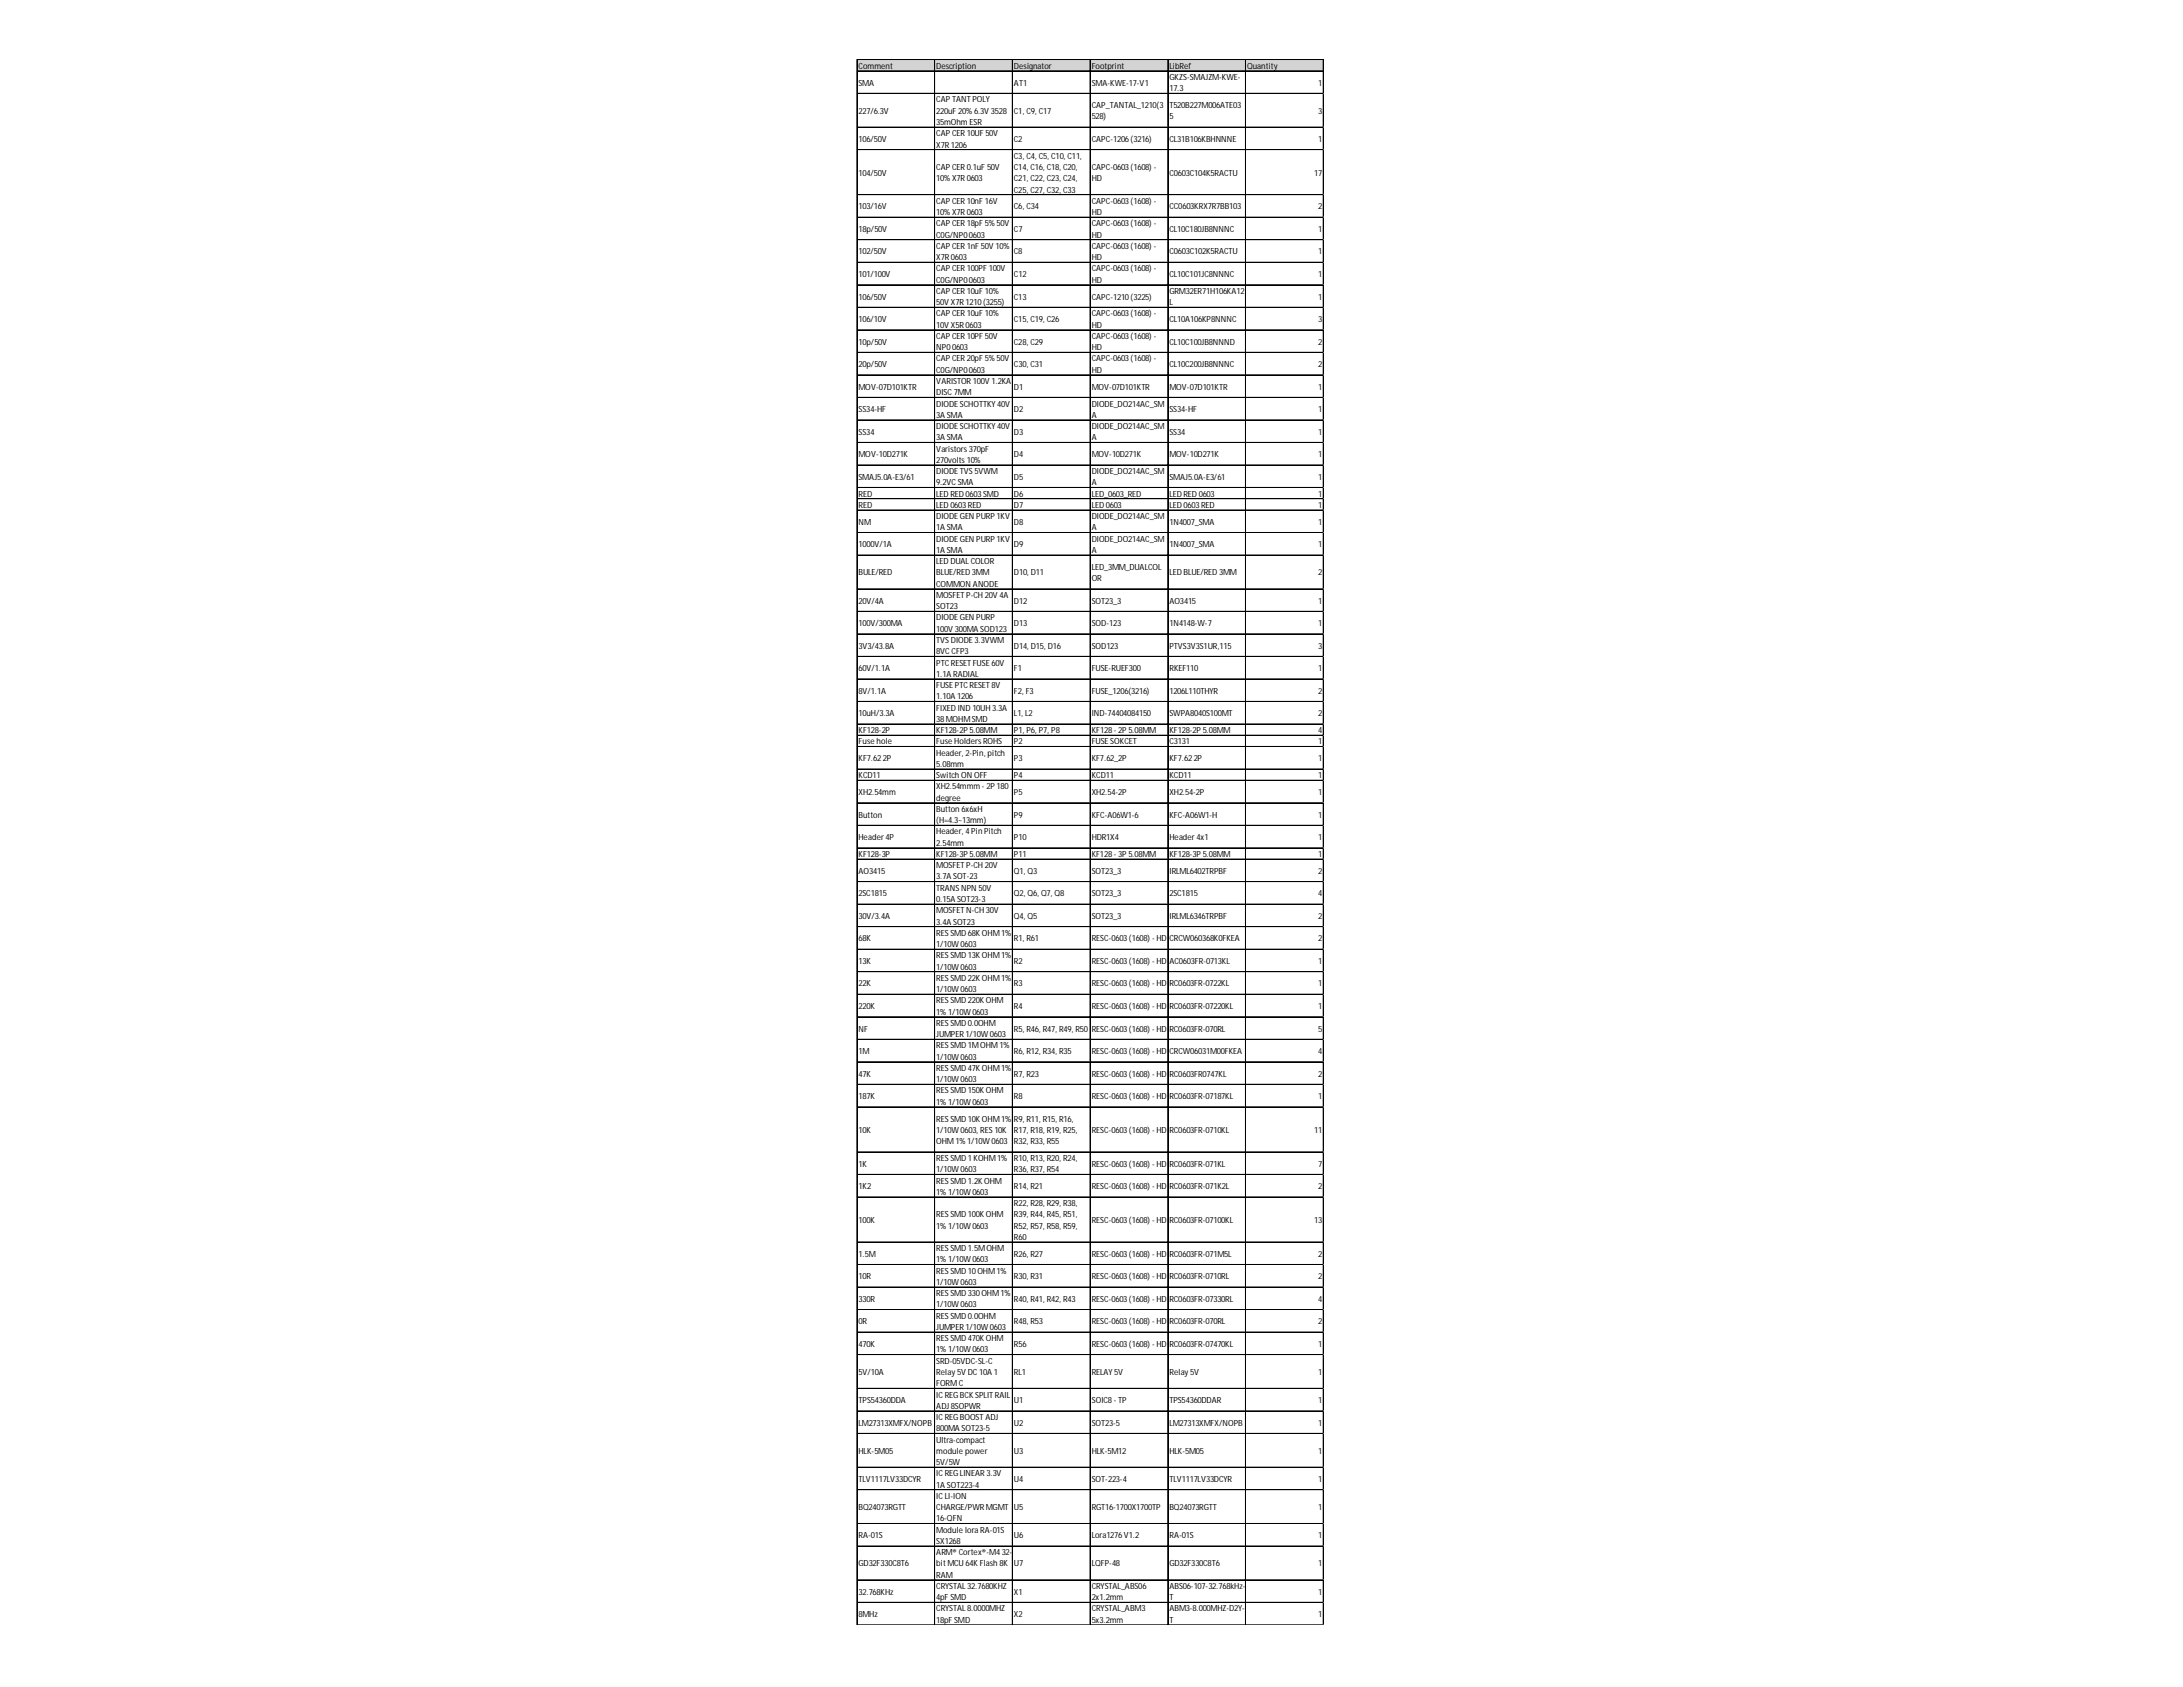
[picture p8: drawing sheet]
<svg xmlns="http://www.w3.org/2000/svg" width="279mm" height="216mm" viewBox="0 0 279 216" stroke-linecap="round" stroke-linejoin="round" font-family="sans-serif">
<defs><g id="words">
<g font-size="1.1">
<text x="109.9" y="8.8">Comment</text>
<text x="109.9" y="11">SMA</text>
<text x="119.8" y="8.8">Description</text>
<text x="129.8" y="8.8">Designator</text>
<text x="129.8" y="11">AT1</text>
<text x="139.7" y="8.8">Footprint</text>
<text x="139.7" y="11">SMA-KWE-17-V1</text>
<text x="149.7" y="8.8">LibRef</text>
<text x="149.7" y="10.2">GKZS-SMAJZM-KWE-</text>
<text x="149.7" y="11.7">17.3</text>
<text x="159.6" y="8.8">Quantity</text>
<text x="168.7" y="11">1</text>
<text x="109.9" y="14.6">227/6.3V</text>
<text x="119.8" y="13.1">CAP TANT POLY</text>
<text x="119.8" y="14.6">220uF 20% 6.3V 3528</text>
<text x="119.8" y="16">35mOhm ESR</text>
<text x="119.8" y="17.4">CAP CER 10UF 50V</text>
<text x="129.8" y="14.6">C1, C9, C17</text>
<text x="139.7" y="13.8">CAP_TANTAL_1210(3</text>
<text x="139.7" y="15.3">528)</text>
<text x="149.7" y="13.8">T520B227M006ATE03</text>
<text x="149.7" y="15.3">5</text>
<text x="168.7" y="14.6">3</text>
<text x="109.9" y="18.2">106/50V</text>
<text x="109.9" y="22.5">104/50V</text>
<text x="119.8" y="18.9">X7R 1206</text>
<text x="119.8" y="21.8">CAP CER 0.1uF 50V</text>
<text x="119.8" y="23.2">10% X7R 0603</text>
<text x="129.8" y="18.2">C2</text>
<text x="129.8" y="20.3">C3, C4, C5, C10, C11,</text>
<text x="129.8" y="21.8">C14, C16, C18, C20,</text>
<text x="129.8" y="23.2">C21, C22, C23, C24,</text>
<text x="139.7" y="18.2">CAPC-1206(3216)</text>
<text x="139.7" y="21.8">CAPC-0603(1608) -</text>
<text x="139.7" y="23.2">HD</text>
<text x="149.7" y="18.2">CL31B106KBHNNNE</text>
<text x="149.7" y="22.5">C0603C104K5RACTU</text>
<text x="168.2" y="22.5">17</text>
<text x="168.7" y="18.2">1</text>
<text x="109.9" y="26.8">103/16V</text>
<text x="109.9" y="29.7">18p/50V</text>
<text x="119.8" y="26.1">CAP CER 10nF 16V</text>
<text x="119.8" y="27.5">10% X7R 0603</text>
<text x="119.8" y="29">CAP CER 18pF 5% 50V</text>
<text x="129.8" y="24.6">C25, C27, C32, C33</text>
<text x="129.8" y="26.8">C6, C34</text>
<text x="129.8" y="29.7">C7</text>
<text x="139.7" y="26.1">CAPC-0603(1608) -</text>
<text x="139.7" y="27.5">HD</text>
<text x="139.7" y="29">CAPC-0603(1608) -</text>
<text x="149.7" y="26.8">CC0603KRX7R7BB103</text>
<text x="149.7" y="29.7">CL10C180JB8NNNC</text>
<text x="168.7" y="26.8">2</text>
<text x="168.7" y="29.7">1</text>
<text x="109.9" y="32.6">102/50V</text>
<text x="109.9" y="35.5">101/100V</text>
<text x="119.8" y="30.4">C0G/NP00603</text>
<text x="119.8" y="31.8">CAP CER 1nF 50V 10%</text>
<text x="119.8" y="33.3">X7R 0603</text>
<text x="119.8" y="34.7">CAP CER 100PF 100V</text>
<text x="129.8" y="32.6">C8</text>
<text x="129.8" y="35.5">C12</text>
<text x="139.7" y="30.4">HD</text>
<text x="139.7" y="31.8">CAPC-0603(1608) -</text>
<text x="139.7" y="33.3">HD</text>
<text x="139.7" y="34.7">CAPC-0603(1608) -</text>
<text x="149.7" y="32.6">C0603C102K5RACTU</text>
<text x="149.7" y="35.5">CL10C101JC8NNNC</text>
<text x="168.7" y="32.6">1</text>
<text x="168.7" y="35.5">1</text>
<text x="109.9" y="38.3">106/50V</text>
<text x="109.9" y="41.2">106/10V</text>
<text x="119.8" y="36.2">C0G/NP00603</text>
<text x="119.8" y="37.6">CAP CER 10uF 10%</text>
<text x="119.8" y="39.1">50V X7R 1210(3255)</text>
<text x="119.8" y="40.5">CAP CER 10uF 10%</text>
<text x="119.8" y="41.9">10V X5R 0603</text>
<text x="129.8" y="38.3">C13</text>
<text x="129.8" y="41.2">C15, C19, C26</text>
<text x="139.7" y="36.2">HD</text>
<text x="139.7" y="38.3">CAPC-1210(3225)</text>
<text x="139.7" y="40.5">CAPC-0603(1608) -</text>
<text x="139.7" y="41.9">HD</text>
<text x="149.7" y="37.6">GRM32ER71H106KA12</text>
<text x="149.7" y="39.1">L</text>
<text x="149.7" y="41.2">CL10A106KP8NNNC</text>
<text x="168.7" y="38.3">1</text>
<text x="168.7" y="41.2">3</text>
<text x="109.9" y="44.1">10p/50V</text>
<text x="109.9" y="47">20p/50V</text>
<text x="119.8" y="43.4">CAP CER 10PF 50V</text>
<text x="119.8" y="44.8">NP00603</text>
<text x="119.8" y="46.3">CAP CER 20pF 5% 50V</text>
<text x="119.8" y="47.7">C0G/NP00603</text>
<text x="129.8" y="44.1">C28, C29</text>
<text x="129.8" y="47">C30, C31</text>
<text x="139.7" y="43.4">CAPC-0603(1608) -</text>
<text x="139.7" y="44.8">HD</text>
<text x="139.7" y="46.3">CAPC-0603(1608) -</text>
<text x="139.7" y="47.7">HD</text>
<text x="149.7" y="44.1">CL10C100JB8NNND</text>
<text x="149.7" y="47">CL10C200JB8NNNC</text>
<text x="168.7" y="44.1">2</text>
<text x="168.7" y="47">2</text>
<text x="109.9" y="49.9">MOV-07D101KTR</text>
<text x="109.9" y="52.7">SS34-HF</text>
<text x="119.8" y="49.1">VARISTOR 100V 1.2KA</text>
<text x="119.8" y="50.6">DISC 7MM</text>
<text x="119.8" y="52">DIODE SCHOTTKY 40V</text>
<text x="119.8" y="53.5">3A SMA</text>
<text x="129.8" y="49.9">D1</text>
<text x="129.8" y="52.7">D2</text>
<text x="139.7" y="49.9">MOV-07D101KTR</text>
<text x="139.7" y="52">DIODE_DO214AC_SM</text>
<text x="139.7" y="53.5">A</text>
<text x="149.7" y="49.9">MOV-07D101KTR</text>
<text x="149.7" y="52.7">SS34-HF</text>
<text x="168.7" y="49.9">1</text>
<text x="168.7" y="52.7">1</text>
<text x="109.9" y="55.6">SS34</text>
<text x="109.9" y="58.5">MOV-10D271K</text>
<text x="119.8" y="54.9">DIODE SCHOTTKY 40V</text>
<text x="119.8" y="56.3">3A SMA</text>
<text x="119.8" y="57.8">Varistors 370pF</text>
<text x="119.8" y="59.2">270volts 10%</text>
<text x="129.8" y="55.6">D3</text>
<text x="129.8" y="58.5">D4</text>
<text x="139.7" y="54.9">DIODE_DO214AC_SM</text>
<text x="139.7" y="56.3">A</text>
<text x="139.7" y="58.5">MOV-10D271K</text>
<text x="149.7" y="55.6">SS34</text>
<text x="149.7" y="58.5">MOV-10D271K</text>
<text x="168.7" y="55.6">1</text>
<text x="168.7" y="58.5">1</text>
<text x="109.9" y="61.4">SMAJ5.0A-E3/61</text>
<text x="109.9" y="63.6">RED</text>
<text x="109.9" y="65">RED</text>
<text x="119.8" y="60.7">DIODE TVS 5VWM</text>
<text x="119.8" y="62.1">9.2VC SMA</text>
<text x="119.8" y="63.6">LED RED 0603SMD</text>
<text x="119.8" y="65">LED 0603RED</text>
<text x="129.8" y="61.4">D5</text>
<text x="129.8" y="63.6">D6</text>
<text x="129.8" y="65">D7</text>
<text x="139.7" y="60.7">DIODE_DO214AC_SM</text>
<text x="139.7" y="62.1">A</text>
<text x="139.7" y="63.6">LED_0603_RED</text>
<text x="139.7" y="65">LED 0603</text>
<text x="149.7" y="61.4">SMAJ5.0A-E3/61</text>
<text x="149.7" y="63.6">LED RED 0603</text>
<text x="149.7" y="65">LED 0603RED</text>
<text x="168.7" y="61.4">1</text>
<text x="168.7" y="63.6">1</text>
<text x="168.7" y="65">1</text>
<text x="109.9" y="67.2">NM</text>
<text x="109.9" y="70">1000V/1A</text>
<text x="119.8" y="66.4">DIODE GEN PURP 1KV</text>
<text x="119.8" y="67.9">1A SMA</text>
<text x="119.8" y="69.3">DIODE GEN PURP 1KV</text>
<text x="119.8" y="70.8">1A SMA</text>
<text x="129.8" y="67.2">D8</text>
<text x="129.8" y="70">D9</text>
<text x="139.7" y="66.4">DIODE_DO214AC_SM</text>
<text x="139.7" y="67.9">A</text>
<text x="139.7" y="69.3">DIODE_DO214AC_SM</text>
<text x="139.7" y="70.8">A</text>
<text x="149.7" y="67.2">1N4007_SMA</text>
<text x="149.7" y="70">1N4007_SMA</text>
<text x="168.7" y="67.2">1</text>
<text x="168.7" y="70">1</text>
<text x="109.9" y="73.6">BULE/RED</text>
<text x="109.9" y="77.2">20V/4A</text>
<text x="119.8" y="72.2">LED DUAL COLOR</text>
<text x="119.8" y="73.6">BLUE/RED 3MM</text>
<text x="119.8" y="75.1">COMMON ANODE</text>
<text x="119.8" y="76.5">MOSFET P-CH 20V 4A</text>
<text x="119.8" y="78">SOT23</text>
<text x="129.8" y="73.6">D10, D11</text>
<text x="129.8" y="77.2">D12</text>
<text x="139.7" y="72.9">LED_3MM_DUALCOL</text>
<text x="139.7" y="74.4">OR</text>
<text x="139.7" y="77.2">SOT23_3</text>
<text x="149.7" y="73.6">LED BLUE/RED 3MM</text>
<text x="149.7" y="77.2">AO3415</text>
<text x="168.7" y="73.6">2</text>
<text x="168.7" y="77.2">1</text>
<text x="109.9" y="80.1">100V/300MA</text>
<text x="109.9" y="83">3V3/43.8A</text>
<text x="119.8" y="79.4">DIODE GEN PURP</text>
<text x="119.8" y="80.8">100V 300MA SOD123</text>
<text x="119.8" y="82.3">TVS DIODE 3.3VWM</text>
<text x="119.8" y="83.7">8VC CFP3</text>
<text x="129.8" y="80.1">D13</text>
<text x="129.8" y="83">D14, D15, D16</text>
<text x="139.7" y="80.1">SOD-123</text>
<text x="139.7" y="83">SOD123</text>
<text x="149.7" y="80.1">1N4148-W-7</text>
<text x="149.7" y="83">PTVS3V3S1UR,115</text>
<text x="168.7" y="80.1">1</text>
<text x="168.7" y="83">3</text>
<text x="109.9" y="85.9">60V/1.1A</text>
<text x="109.9" y="88.8">8V/1.1A</text>
<text x="119.8" y="85.2">PTC RESET FUSE 60V</text>
<text x="119.8" y="86.6">1.1A RADIAL</text>
<text x="119.8" y="88.1">FUSE PTC RESET 8V</text>
<text x="119.8" y="89.5">1.10A 1206</text>
<text x="129.8" y="85.9">F1</text>
<text x="129.8" y="88.8">F2, F3</text>
<text x="139.7" y="85.9">FUSE-RUEF300</text>
<text x="139.7" y="88.8">FUSE_1206(3216)</text>
<text x="149.7" y="85.9">RKEF110</text>
<text x="149.7" y="88.8">1206L110THYR</text>
<text x="168.7" y="85.9">1</text>
<text x="168.7" y="88.8">2</text>
<text x="109.9" y="91.7">10uH/3.3A</text>
<text x="109.9" y="93.8">KF128-2P</text>
<text x="109.9" y="95.3">Fuse hole</text>
<text x="119.8" y="90.9">FIXED IND 10UH 3.3A</text>
<text x="119.8" y="92.4">38MOHMSMD</text>
<text x="119.8" y="93.8">KF128-2P 5.08MM</text>
<text x="119.8" y="95.3">Fuse Holders ROHS</text>
<text x="129.8" y="91.7">L1, L2</text>
<text x="129.8" y="93.8">P1, P6, P7, P8</text>
<text x="129.8" y="95.3">P2</text>
<text x="139.7" y="91.7">IND-74404084150</text>
<text x="139.7" y="93.8">KF128- 2P 5.08MM</text>
<text x="139.7" y="95.3">FUSE SOKCET</text>
<text x="149.7" y="91.7">SWPA8040S100MT</text>
<text x="149.7" y="93.8">KF128-2P 5.08MM</text>
<text x="149.7" y="95.3">C3131</text>
<text x="168.7" y="91.7">2</text>
<text x="168.7" y="93.8">4</text>
<text x="168.7" y="95.3">1</text>
<text x="109.9" y="97.4">KF7.622P</text>
<text x="109.9" y="99.6">KCD11</text>
<text x="109.9" y="101.7">XH2.54mm</text>
<text x="119.8" y="96.7">Header, 2-Pin, pitch</text>
<text x="119.8" y="98.1">5.08mm</text>
<text x="119.8" y="99.6">Switch ON OFF</text>
<text x="119.8" y="101">XH2.54mmm - 2P 180</text>
<text x="129.8" y="97.4">P3</text>
<text x="129.8" y="99.6">P4</text>
<text x="129.8" y="101.7">P5</text>
<text x="139.7" y="97.4">KF7.62_2P</text>
<text x="139.7" y="99.6">KCD11</text>
<text x="139.7" y="101.7">XH2.54-2P</text>
<text x="149.7" y="97.4">KF7.622P</text>
<text x="149.7" y="99.6">KCD11</text>
<text x="149.7" y="101.7">XH2.54-2P</text>
<text x="168.7" y="97.4">1</text>
<text x="168.7" y="99.6">1</text>
<text x="168.7" y="101.7">1</text>
<text x="109.9" y="104.6">Button</text>
<text x="109.9" y="107.5">Header 4P</text>
<text x="119.8" y="102.5">degree</text>
<text x="119.8" y="103.9">Button 6x6xH</text>
<text x="119.8" y="105.4">(H=4.3~13mm)</text>
<text x="119.8" y="106.8">Header, 4Pin Pitch</text>
<text x="129.8" y="104.6">P9</text>
<text x="129.8" y="107.5">P10</text>
<text x="139.7" y="104.6">KFC-A06W1-6</text>
<text x="139.7" y="107.5">HDR1X4</text>
<text x="149.7" y="104.6">KFC-A06W1-H</text>
<text x="149.7" y="107.5">Header 4x1</text>
<text x="168.7" y="104.6">1</text>
<text x="168.7" y="107.5">1</text>
<text x="109.9" y="109.7">KF128-3P</text>
<text x="109.9" y="111.8">AO3415</text>
<text x="119.8" y="108.2">2.54mm</text>
<text x="119.8" y="109.7">KF128-3P 5.08MM</text>
<text x="119.8" y="111.1">MOSFET P-CH 20V</text>
<text x="119.8" y="112.6">3.7A SOT-23</text>
<text x="119.8" y="114">TRANS NPN 50V</text>
<text x="129.8" y="109.7">P11</text>
<text x="129.8" y="111.8">Q1, Q3</text>
<text x="139.7" y="109.7">KF128- 3P 5.08MM</text>
<text x="139.7" y="111.8">SOT23_3</text>
<text x="149.7" y="109.7">KF128-3P 5.08MM</text>
<text x="149.7" y="111.8">IRLML6402TRPBF</text>
<text x="168.7" y="109.7">1</text>
<text x="168.7" y="111.8">2</text>
<text x="109.9" y="114.7">2SC1815</text>
<text x="109.9" y="117.6">30V/3.4A</text>
<text x="119.8" y="115.4">0.15A SOT23-3</text>
<text x="119.8" y="116.9">MOSFET N-CH 30V</text>
<text x="119.8" y="118.3">3.4A SOT23</text>
<text x="119.8" y="119.8">RES SMD 68K OHM1%</text>
<text x="129.8" y="114.7">Q2, Q6, Q7, Q8</text>
<text x="129.8" y="117.6">Q4, Q5</text>
<text x="139.7" y="114.7">SOT23_3</text>
<text x="139.7" y="117.6">SOT23_3</text>
<text x="149.7" y="114.7">2SC1815</text>
<text x="149.7" y="117.6">IRLML6346TRPBF</text>
<text x="168.7" y="114.7">4</text>
<text x="168.7" y="117.6">2</text>
<text x="109.9" y="120.5">68K</text>
<text x="109.9" y="123.4">13K</text>
<text x="119.8" y="121.2">1/10W 0603</text>
<text x="119.8" y="122.6">RES SMD 13K OHM1%</text>
<text x="119.8" y="124.1">1/10W 0603</text>
<text x="119.8" y="125.5">RES SMD 22K OHM1%</text>
<text x="129.8" y="120.5">R1, R61</text>
<text x="129.8" y="123.4">R2</text>
<text x="139.7" y="120.5">RESC-0603(1608) - HD</text>
<text x="139.7" y="123.4">RESC-0603(1608) - HD</text>
<text x="149.7" y="120.5">CRCW060368K0FKEA</text>
<text x="149.7" y="123.4">AC0603FR-0713KL</text>
<text x="168.7" y="120.5">2</text>
<text x="168.7" y="123.4">1</text>
<text x="109.9" y="126.2">22K</text>
<text x="109.9" y="129.1">220K</text>
<text x="119.8" y="127">1/10W 0603</text>
<text x="119.8" y="128.4">RES SMD 220K OHM</text>
<text x="119.8" y="129.9">1% 1/10W 0603</text>
<text x="119.8" y="131.3">RES SMD 0.0OHM</text>
<text x="129.8" y="126.2">R3</text>
<text x="129.8" y="129.1">R4</text>
<text x="139.7" y="126.2">RESC-0603(1608) - HD</text>
<text x="139.7" y="129.1">RESC-0603(1608) - HD</text>
<text x="149.7" y="126.2">RC0603FR-0722KL</text>
<text x="149.7" y="129.1">RC0603FR-07220KL</text>
<text x="168.7" y="126.2">1</text>
<text x="168.7" y="129.1">1</text>
<text x="109.9" y="132">NF</text>
<text x="109.9" y="134.9">1M</text>
<text x="109.9" y="137.8">47K</text>
<text x="119.8" y="132.7">JUMPER 1/10W 0603</text>
<text x="119.8" y="134.2">RES SMD 1MOHM1%</text>
<text x="119.8" y="135.6">1/10W 0603</text>
<text x="119.8" y="137.1">RES SMD 47K OHM1%</text>
<text x="129.8" y="132">R5, R46, R47, R49, R50</text>
<text x="129.8" y="134.9">R6, R12, R34, R35</text>
<text x="129.8" y="137.8">R7, R23</text>
<text x="139.7" y="132">RESC-0603(1608) - HD</text>
<text x="139.7" y="134.9">RESC-0603(1608) - HD</text>
<text x="139.7" y="137.8">RESC-0603(1608) - HD</text>
<text x="149.7" y="132">RC0603FR-070RL</text>
<text x="149.7" y="134.9">CRCW06031M00FKEA</text>
<text x="149.7" y="137.8">RC0603FR0747KL</text>
<text x="168.7" y="132">5</text>
<text x="168.7" y="134.9">4</text>
<text x="168.7" y="137.8">2</text>
<text x="109.9" y="140.7">187K</text>
<text x="119.8" y="138.5">1/10W 0603</text>
<text x="119.8" y="139.9">RES SMD 150K OHM</text>
<text x="119.8" y="141.4">1% 1/10W 0603</text>
<text x="119.8" y="143.5">RES SMD 10K OHM1%</text>
<text x="129.8" y="140.7">R8</text>
<text x="129.8" y="143.5">R9, R11, R15, R16,</text>
<text x="139.7" y="140.7">RESC-0603(1608) - HD</text>
<text x="149.7" y="140.7">RC0603FR-07187KL</text>
<text x="168.7" y="140.7">1</text>
<text x="109.9" y="145">10K</text>
<text x="109.9" y="149.3">1K</text>
<text x="119.8" y="145">1/10W 0603, RES 10K</text>
<text x="119.8" y="146.4">OHM1% 1/10W 0603</text>
<text x="119.8" y="148.6">RES SMD 1KOHM1%</text>
<text x="129.8" y="145">R17, R18, R19, R25,</text>
<text x="129.8" y="146.4">R32, R33, R55</text>
<text x="129.8" y="148.6">R10, R13, R20, R24,</text>
<text x="139.7" y="145">RESC-0603(1608) - HD</text>
<text x="139.7" y="149.3">RESC-0603(1608) - HD</text>
<text x="149.7" y="145">RC0603FR-0710KL</text>
<text x="149.7" y="149.3">RC0603FR-071KL</text>
<text x="168.2" y="145">11</text>
<text x="168.7" y="149.3">7</text>
<text x="109.9" y="152.2">1K2</text>
<text x="119.8" y="150">1/10W 0603</text>
<text x="119.8" y="151.5">RES SMD 1.2K OHM</text>
<text x="119.8" y="152.9">1% 1/10W 0603</text>
<text x="119.8" y="155.8">RES SMD 100K OHM</text>
<text x="129.8" y="150">R36, R37, R54</text>
<text x="129.8" y="152.2">R14, R21</text>
<text x="129.8" y="154.4">R22, R28, R29, R38,</text>
<text x="129.8" y="155.8">R39, R44, R45, R51,</text>
<text x="139.7" y="152.2">RESC-0603(1608) - HD</text>
<text x="149.7" y="152.2">RC0603FR-071K2L</text>
<text x="168.7" y="152.2">2</text>
<text x="109.9" y="156.5">100K</text>
<text x="109.9" y="160.8">1.5M</text>
<text x="119.8" y="157.2">1% 1/10W 0603</text>
<text x="119.8" y="160.1">RES SMD 1.5MOHM</text>
<text x="119.8" y="161.6">1% 1/10W 0603</text>
<text x="129.8" y="157.2">R52, R57, R58, R59,</text>
<text x="129.8" y="158.7">R60</text>
<text x="129.8" y="160.8">R26, R27</text>
<text x="139.7" y="156.5">RESC-0603(1608) - HD</text>
<text x="139.7" y="160.8">RESC-0603(1608) - HD</text>
<text x="149.7" y="156.5">RC0603FR-07100KL</text>
<text x="149.7" y="160.8">RC0603FR-071M5L</text>
<text x="168.2" y="156.5">13</text>
<text x="168.7" y="160.8">2</text>
<text x="109.9" y="163.7">10R</text>
<text x="109.9" y="166.6">330R</text>
<text x="119.8" y="163">RES SMD 10OHM1%</text>
<text x="119.8" y="164.4">1/10W 0603</text>
<text x="119.8" y="165.9">RES SMD 330OHM1%</text>
<text x="119.8" y="167.3">1/10W 0603</text>
<text x="129.8" y="163.7">R30, R31</text>
<text x="129.8" y="166.6">R40, R41, R42, R43</text>
<text x="139.7" y="163.7">RESC-0603(1608) - HD</text>
<text x="139.7" y="166.6">RESC-0603(1608) - HD</text>
<text x="149.7" y="163.7">RC0603FR-0710RL</text>
<text x="149.7" y="166.6">RC0603FR-07330RL</text>
<text x="168.7" y="163.7">2</text>
<text x="168.7" y="166.6">4</text>
<text x="109.9" y="169.5">0R</text>
<text x="109.9" y="172.4">470K</text>
<text x="119.8" y="168.8">RES SMD 0.0OHM</text>
<text x="119.8" y="170.2">JUMPER 1/10W 0603</text>
<text x="119.8" y="171.6">RES SMD 470K OHM</text>
<text x="119.8" y="173.1">1% 1/10W 0603</text>
<text x="129.8" y="169.5">R48, R53</text>
<text x="129.8" y="172.4">R56</text>
<text x="139.7" y="169.5">RESC-0603(1608) - HD</text>
<text x="139.7" y="172.4">RESC-0603(1608) - HD</text>
<text x="149.7" y="169.5">RC0603FR-070RL</text>
<text x="149.7" y="172.4">RC0603FR-07470KL</text>
<text x="168.7" y="169.5">2</text>
<text x="168.7" y="172.4">1</text>
<text x="109.9" y="176">5V/10A</text>
<text x="109.9" y="179.6">TPS54360DDA</text>
<text x="119.8" y="174.5">SRD-05VDC-SL-C</text>
<text x="119.8" y="176">Relay 5V DC 10A 1</text>
<text x="119.8" y="177.4">FORM C</text>
<text x="119.8" y="178.9">IC REGBCK SPLIT RAIL</text>
<text x="129.8" y="176">RL1</text>
<text x="129.8" y="179.6">U1</text>
<text x="139.7" y="176">RELAY 5V</text>
<text x="139.7" y="179.6">SOIC8 - TP</text>
<text x="149.7" y="176">Relay 5V</text>
<text x="149.7" y="179.6">TPS54360DDAR</text>
<text x="168.7" y="176">1</text>
<text x="168.7" y="179.6">1</text>
<text x="109.9" y="182.5">LM27313XMFX/NOPB</text>
<text x="119.8" y="180.3">ADJ 8SOPWR</text>
<text x="119.8" y="181.7">IC REGBOOST ADJ</text>
<text x="119.8" y="183.2">800MA SOT23-5</text>
<text x="119.8" y="184.6">Ultra-compact</text>
<text x="129.8" y="182.5">U2</text>
<text x="139.7" y="182.5">SOT23-5</text>
<text x="149.7" y="182.5">LM27313XMFX/NOPB</text>
<text x="168.7" y="182.5">1</text>
<text x="109.9" y="186.1">HLK-5M05</text>
<text x="109.9" y="189.7">TLV1117LV33DCYR</text>
<text x="119.8" y="186.1">module power</text>
<text x="119.8" y="187.5">5V/5W</text>
<text x="119.8" y="188.9">IC REGLINEAR 3.3V</text>
<text x="119.8" y="190.4">1A SOT223-4</text>
<text x="119.8" y="191.8">IC LI-ION</text>
<text x="129.8" y="186.1">U3</text>
<text x="129.8" y="189.7">U4</text>
<text x="139.7" y="186.1">HLK-5M12</text>
<text x="139.7" y="189.7">SOT-223-4</text>
<text x="149.7" y="186.1">HLK-5M05</text>
<text x="149.7" y="189.7">TLV1117LV33DCYR</text>
<text x="168.7" y="186.1">1</text>
<text x="168.7" y="189.7">1</text>
<text x="109.9" y="193.3">BQ24073RGTT</text>
<text x="109.9" y="196.9">RA-01S</text>
<text x="119.8" y="193.3">CHARGE/PWR MGMT</text>
<text x="119.8" y="194.7">16-QFN</text>
<text x="119.8" y="196.1">Module lora RA-01S</text>
<text x="119.8" y="197.6">SX1268</text>
<text x="129.8" y="193.3">U5</text>
<text x="129.8" y="196.9">U6</text>
<text x="139.7" y="193.3">RGT16-1700X1700TP</text>
<text x="139.7" y="196.9">Lora1276V1.2</text>
<text x="149.7" y="193.3">BQ24073RGTT</text>
<text x="149.7" y="196.9">RA-01S</text>
<text x="168.7" y="193.3">1</text>
<text x="168.7" y="196.9">1</text>
<text x="109.9" y="200.5">GD32F330C8T6</text>
<text x="119.8" y="199">ARM® Cortex®-M432-</text>
<text x="119.8" y="200.5">bit MCU 64K Flash 8K</text>
<text x="119.8" y="201.9">RAM</text>
<text x="119.8" y="203.4">CRYSTAL 32.7680KHZ</text>
<text x="129.8" y="200.5">U7</text>
<text x="139.7" y="200.5">LQFP-48</text>
<text x="139.7" y="203.4">CRYSTAL_ABS06</text>
<text x="149.7" y="200.5">GD32F330C8T6</text>
<text x="149.7" y="203.4">ABS06-107-32.768kHz-</text>
<text x="168.7" y="200.5">1</text>
<text x="109.9" y="204.1">32.768KHz</text>
<text x="109.9" y="207">8MHz</text>
<text x="119.8" y="204.8">4pF SMD</text>
<text x="119.8" y="206.2">CRYSTAL 8.0000MHZ</text>
<text x="119.8" y="207.7">18pF SMD</text>
<text x="129.8" y="204.1">X1</text>
<text x="129.8" y="207">X2</text>
<text x="139.7" y="204.8">2x1.2mm</text>
<text x="139.7" y="206.2">CRYSTAL_ABM3</text>
<text x="139.7" y="207.7">5x3.2mm</text>
<text x="149.7" y="204.8">T</text>
<text x="149.7" y="206.2">ABM3-8.000MHZ-D2Y-</text>
<text x="149.7" y="207.7">T</text>
<text x="168.7" y="204.1">1</text>
<text x="168.7" y="207">1</text>
</g>
</g></defs>
<path d="M109.7 7.6h59.8v1.5h-59.8z" fill="#d3d3d3"/>
<g fill="none" stroke="#000" stroke-width=".13">
<path d="M109.7 7.6v200.3M109.7 7.6h59.7M109.7 7.7h59.7M109.7 9.1h59.7M109.7 11.9h59.7M109.7 12h59.7M109.7 16.3h59.7M109.7 19.1h59.7M109.7 19.2h59.7M119.6 7.7v200.2M119.7 7.7v200.2M129.6 7.7v200.2"/>
<path d="M139.5 7.7v200.2M149.5 7.7v200.2M159.4 7.7v200.2M169.4 7.7v200.2M109.7 24.9h59.7M109.7 27.8h59.7M109.7 30.7h59.7M109.7 33.6h59.7M109.7 36.4h59.7M109.7 36.5h59.7M109.7 39.3h59.7M109.7 39.4h59.7"/>
<path d="M109.7 42.2h59.7M109.7 45.1h59.7M109.7 48h59.7M109.7 50.9h59.7M109.7 53.7h59.7M109.7 53.8h59.7M109.7 56.6h59.7M109.7 56.7h59.7M109.7 59.5h59.7M109.7 62.4h59.7M109.7 63.8h59.7M109.7 63.9h59.7"/>
<path d="M109.7 65.3h59.7M109.7 68.1h59.7M109.7 68.2h59.7M109.7 71h59.7M109.7 71.1h59.7M109.7 75.4h59.7M109.7 78.2h59.7M109.7 78.3h59.7M109.7 81.1h59.7M109.7 81.2h59.7M109.7 84h59.7M109.7 86.9h59.7"/>
<path d="M109.7 89.8h59.7M109.7 92.6h59.7M109.7 92.7h59.7M109.7 94.1h59.7M109.7 95.5h59.7M109.7 95.6h59.7M109.7 98.4h59.7M109.7 99.9h59.7M109.7 102.7h59.7M109.7 102.8h59.7M109.7 105.6h59.7M109.7 105.7h59.7"/>
<path d="M109.7 108.5h59.7M109.7 109.9h59.7M109.7 110h59.7M109.7 112.8h59.7M109.7 112.9h59.7M109.7 115.7h59.7M109.7 118.6h59.7M109.7 121.5h59.7M109.7 124.4h59.7M109.7 127.2h59.7M109.7 127.3h59.7M109.7 130.1h59.7"/>
<path d="M109.7 130.2h59.7M109.7 133h59.7M109.7 135.9h59.7M109.7 138.8h59.7M109.7 141.6h59.7M109.7 141.7h59.7M109.7 147.4h59.7M109.7 150.3h59.7M109.7 153.2h59.7M109.7 158.9h59.7M109.7 159h59.7M109.7 161.8h59.7"/>
<path d="M109.7 161.9h59.7M109.7 164.7h59.7M109.7 167.6h59.7M109.7 170.5h59.7M109.7 173.4h59.7M109.7 177.7h59.7M109.7 180.6h59.7M109.7 183.4h59.7M109.7 183.5h59.7M109.7 187.8h59.7M109.7 190.6h59.7M109.7 190.7h59.7"/>
<path d="M109.7 195h59.7M109.7 197.9h59.7M109.7 202.2h59.7M109.7 205.1h59.7"/>
</g>
<path d="M169.4 11.9h.1" fill="none" stroke="#d4d4d4" stroke-width=".13"/>
<path d="M169.4 11.9l.1 .1z" fill="#d4d4d4"/>
<path d="M169.4 16.3h.1" fill="none" stroke="#d4d4d4" stroke-width=".13"/>
<path d="M169.4 16.3h.1z" fill="#d4d4d4"/>
<path d="M169.4 19.1h.1" fill="none" stroke="#d4d4d4" stroke-width=".13"/>
<path d="M169.4 19.1l.1 .1z" fill="#d4d4d4"/>
<path d="M169.4 24.9h.1" fill="none" stroke="#d4d4d4" stroke-width=".13"/>
<path d="M169.4 24.9l.1 .1z" fill="#d4d4d4"/>
<path d="M169.4 27.8h.1" fill="none" stroke="#d4d4d4" stroke-width=".13"/>
<path d="M169.4 27.8l.1 .1z" fill="#d4d4d4"/>
<path d="M169.4 30.7h.1" fill="none" stroke="#d4d4d4" stroke-width=".13"/>
<path d="M169.4 30.7h.1z" fill="#d4d4d4"/>
<path d="M169.4 33.6h.1" fill="none" stroke="#d4d4d4" stroke-width=".13"/>
<path d="M169.4 33.6h.1z" fill="#d4d4d4"/>
<path d="M169.4 36.4h.1" fill="none" stroke="#d4d4d4" stroke-width=".13"/>
<path d="M169.4 36.4l.1 .1z" fill="#d4d4d4"/>
<path d="M169.4 39.3h.1" fill="none" stroke="#d4d4d4" stroke-width=".13"/>
<path d="M169.4 39.3l.1 .1z" fill="#d4d4d4"/>
<path d="M169.4 42.2h.1" fill="none" stroke="#d4d4d4" stroke-width=".13"/>
<path d="M169.4 42.2l.1 .1z" fill="#d4d4d4"/>
<path d="M169.4 45.1h.1" fill="none" stroke="#d4d4d4" stroke-width=".13"/>
<path d="M169.4 45.1l.1 .1z" fill="#d4d4d4"/>
<path d="M169.4 48h.1" fill="none" stroke="#d4d4d4" stroke-width=".13"/>
<path d="M169.4 48h.1z" fill="#d4d4d4"/>
<path d="M169.4 50.9h.1" fill="none" stroke="#d4d4d4" stroke-width=".13"/>
<path d="M169.4 50.9h.1z" fill="#d4d4d4"/>
<path d="M169.4 53.7h.1" fill="none" stroke="#d4d4d4" stroke-width=".13"/>
<path d="M169.4 53.7l.1 .1z" fill="#d4d4d4"/>
<path d="M169.4 56.6h.1" fill="none" stroke="#d4d4d4" stroke-width=".13"/>
<path d="M169.4 56.6l.1 .1z" fill="#d4d4d4"/>
<path d="M169.4 59.5h.1" fill="none" stroke="#d4d4d4" stroke-width=".13"/>
<path d="M169.4 59.5l.1 .1z" fill="#d4d4d4"/>
<path d="M169.4 62.4h.1" fill="none" stroke="#d4d4d4" stroke-width=".13"/>
<path d="M169.4 62.4l.1 .1z" fill="#d4d4d4"/>
<path d="M169.4 63.8h.1" fill="none" stroke="#d4d4d4" stroke-width=".13"/>
<path d="M169.4 63.8l.1 .1z" fill="#d4d4d4"/>
<path d="M169.4 65.3h.1" fill="none" stroke="#d4d4d4" stroke-width=".13"/>
<path d="M169.4 65.3h.1z" fill="#d4d4d4"/>
<path d="M169.4 68.1h.1" fill="none" stroke="#d4d4d4" stroke-width=".13"/>
<path d="M169.4 68.1l.1 .1z" fill="#d4d4d4"/>
<path d="M169.4 71h.1" fill="none" stroke="#d4d4d4" stroke-width=".13"/>
<path d="M169.4 71l.1 .1z" fill="#d4d4d4"/>
<path d="M169.4 75.4h.1" fill="none" stroke="#d4d4d4" stroke-width=".13"/>
<path d="M169.4 75.4h.1z" fill="#d4d4d4"/>
<path d="M169.4 78.2h.1" fill="none" stroke="#d4d4d4" stroke-width=".13"/>
<path d="M169.4 78.2l.1 .1z" fill="#d4d4d4"/>
<path d="M169.4 81.1h.1" fill="none" stroke="#d4d4d4" stroke-width=".13"/>
<path d="M169.4 81.1l.1 .1z" fill="#d4d4d4"/>
<path d="M169.4 84h.1" fill="none" stroke="#d4d4d4" stroke-width=".13"/>
<path d="M169.4 84l.1 .1z" fill="#d4d4d4"/>
<path d="M169.4 86.9h.1" fill="none" stroke="#d4d4d4" stroke-width=".13"/>
<path d="M169.4 86.9l.1 .1z" fill="#d4d4d4"/>
<path d="M169.4 89.8h.1" fill="none" stroke="#d4d4d4" stroke-width=".13"/>
<path d="M169.4 89.8h.1z" fill="#d4d4d4"/>
<path d="M169.4 92.6h.1" fill="none" stroke="#d4d4d4" stroke-width=".13"/>
<path d="M169.4 92.6l.1 .1z" fill="#d4d4d4"/>
<path d="M169.4 94.1h.1" fill="none" stroke="#d4d4d4" stroke-width=".13"/>
<path d="M169.4 94.1l.1 .1z" fill="#d4d4d4"/>
<path d="M169.4 95.5h.1" fill="none" stroke="#d4d4d4" stroke-width=".13"/>
<path d="M169.4 95.5l.1 .1z" fill="#d4d4d4"/>
<path d="M169.4 98.4h.1" fill="none" stroke="#d4d4d4" stroke-width=".13"/>
<path d="M169.4 98.4l.1 .1z" fill="#d4d4d4"/>
<path d="M169.4 99.9h.1" fill="none" stroke="#d4d4d4" stroke-width=".13"/>
<path d="M169.4 99.9h.1z" fill="#d4d4d4"/>
<path d="M169.4 102.7h.1" fill="none" stroke="#d4d4d4" stroke-width=".13"/>
<path d="M169.4 102.7l.1 .1z" fill="#d4d4d4"/>
<path d="M169.4 105.6h.1" fill="none" stroke="#d4d4d4" stroke-width=".13"/>
<path d="M169.4 105.6l.1 .1z" fill="#d4d4d4"/>
<path d="M169.4 108.5h.1" fill="none" stroke="#d4d4d4" stroke-width=".13"/>
<path d="M169.4 108.5l.1 .1z" fill="#d4d4d4"/>
<path d="M169.4 109.9h.1" fill="none" stroke="#d4d4d4" stroke-width=".13"/>
<path d="M169.4 109.9l.1 .1z" fill="#d4d4d4"/>
<path d="M169.4 112.8h.1" fill="none" stroke="#d4d4d4" stroke-width=".13"/>
<path d="M169.4 112.8l.1 .1z" fill="#d4d4d4"/>
<path d="M169.4 115.7h.1" fill="none" stroke="#d4d4d4" stroke-width=".13"/>
<path d="M169.4 115.7l.1 .1z" fill="#d4d4d4"/>
<path d="M169.4 118.6h.1" fill="none" stroke="#d4d4d4" stroke-width=".13"/>
<path d="M169.4 118.6l.1 .1z" fill="#d4d4d4"/>
<path d="M169.4 121.5h.1" fill="none" stroke="#d4d4d4" stroke-width=".13"/>
<path d="M169.4 121.5h.1z" fill="#d4d4d4"/>
<path d="M169.4 124.4h.1" fill="none" stroke="#d4d4d4" stroke-width=".13"/>
<path d="M169.4 124.4h.1z" fill="#d4d4d4"/>
<path d="M169.4 127.2h.1" fill="none" stroke="#d4d4d4" stroke-width=".13"/>
<path d="M169.4 127.2l.1 .1z" fill="#d4d4d4"/>
<path d="M169.4 130.1h.1" fill="none" stroke="#d4d4d4" stroke-width=".13"/>
<path d="M169.4 130.1l.1 .1z" fill="#d4d4d4"/>
<path d="M169.4 133h.1" fill="none" stroke="#d4d4d4" stroke-width=".13"/>
<path d="M169.4 133l.1 .1z" fill="#d4d4d4"/>
<path d="M169.4 135.9h.1" fill="none" stroke="#d4d4d4" stroke-width=".13"/>
<path d="M169.4 135.9l.1 .1z" fill="#d4d4d4"/>
<path d="M169.4 138.8h.1" fill="none" stroke="#d4d4d4" stroke-width=".13"/>
<path d="M169.4 138.8h.1z" fill="#d4d4d4"/>
<path d="M169.4 141.6h.1" fill="none" stroke="#d4d4d4" stroke-width=".13"/>
<path d="M169.4 141.6l.1 .1z" fill="#d4d4d4"/>
<path d="M169.4 147.4h.1" fill="none" stroke="#d4d4d4" stroke-width=".13"/>
<path d="M169.4 147.4l.1 .1z" fill="#d4d4d4"/>
<path d="M169.4 150.3h.1" fill="none" stroke="#d4d4d4" stroke-width=".13"/>
<path d="M169.4 150.3l.1 .1z" fill="#d4d4d4"/>
<path d="M169.4 153.2h.1" fill="none" stroke="#d4d4d4" stroke-width=".13"/>
<path d="M169.4 153.2h.1z" fill="#d4d4d4"/>
<path d="M169.4 158.9h.1" fill="none" stroke="#d4d4d4" stroke-width=".13"/>
<path d="M169.4 158.9l.1 .1z" fill="#d4d4d4"/>
<path d="M169.4 161.8h.1" fill="none" stroke="#d4d4d4" stroke-width=".13"/>
<path d="M169.4 161.8l.1 .1z" fill="#d4d4d4"/>
<path d="M169.4 164.7h.1" fill="none" stroke="#d4d4d4" stroke-width=".13"/>
<path d="M169.4 164.7l.1 .1z" fill="#d4d4d4"/>
<path d="M169.4 167.6h.1" fill="none" stroke="#d4d4d4" stroke-width=".13"/>
<path d="M169.4 167.6l.1 .1z" fill="#d4d4d4"/>
<path d="M169.4 170.5h.1" fill="none" stroke="#d4d4d4" stroke-width=".13"/>
<path d="M169.4 170.5h.1z" fill="#d4d4d4"/>
<path d="M169.4 173.4h.1" fill="none" stroke="#d4d4d4" stroke-width=".13"/>
<path d="M169.4 173.4h.1z" fill="#d4d4d4"/>
<path d="M169.4 177.7h.1" fill="none" stroke="#d4d4d4" stroke-width=".13"/>
<path d="M169.4 177.7l.1 .1z" fill="#d4d4d4"/>
<path d="M169.4 180.6h.1" fill="none" stroke="#d4d4d4" stroke-width=".13"/>
<path d="M169.4 180.6h.1z" fill="#d4d4d4"/>
<path d="M169.4 183.4h.1" fill="none" stroke="#d4d4d4" stroke-width=".13"/>
<path d="M169.4 183.4l.1 .1z" fill="#d4d4d4"/>
<path d="M169.4 187.8h.1" fill="none" stroke="#d4d4d4" stroke-width=".13"/>
<path d="M169.4 187.8h.1z" fill="#d4d4d4"/>
<path d="M169.4 190.6h.1" fill="none" stroke="#d4d4d4" stroke-width=".13"/>
<path d="M169.4 190.6l.1 .1z" fill="#d4d4d4"/>
<path d="M169.4 195h.1" fill="none" stroke="#d4d4d4" stroke-width=".13"/>
<path d="M169.4 195h.1z" fill="#d4d4d4"/>
<path d="M169.4 197.9h.1" fill="none" stroke="#d4d4d4" stroke-width=".13"/>
<path d="M169.4 197.9h.1z" fill="#d4d4d4"/>
<path d="M169.4 202.2h.1" fill="none" stroke="#d4d4d4" stroke-width=".13"/>
<path d="M169.4 202.2l.1 .1z" fill="#d4d4d4"/>
<path d="M169.4 205.1h.1" fill="none" stroke="#d4d4d4" stroke-width=".13"/>
<path d="M169.4 205.1h.1z" fill="#d4d4d4"/>
<use href="#words"/>
</svg>
